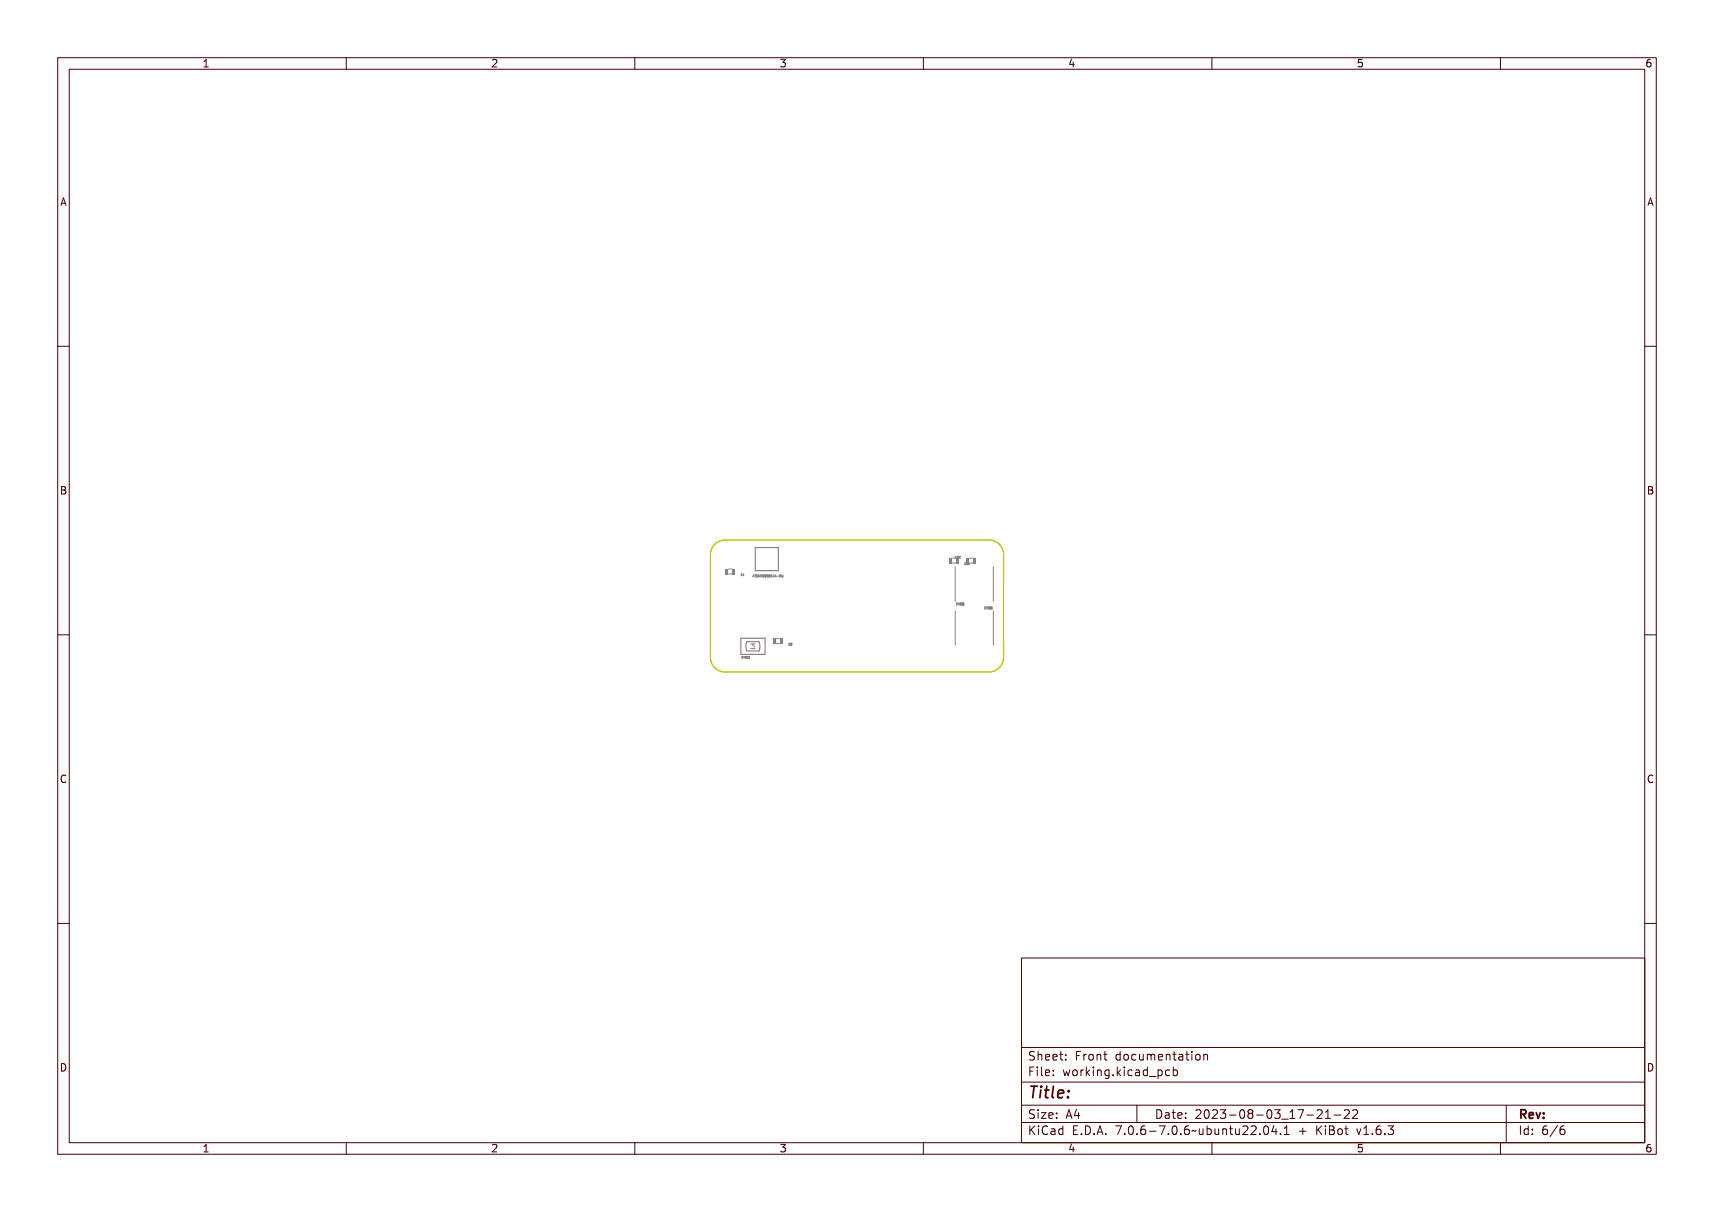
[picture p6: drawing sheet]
<svg xmlns="http://www.w3.org/2000/svg" width="297mm" height="210mm" viewBox="0 0 297 210" stroke-linecap="round" stroke-linejoin="round" font-family="sans-serif">
<defs><g id="words">
<text font-size="2.7" fill="#480000" x="178" y="190.3">Title:</text>
<g font-size="2" fill="#480000">
<text x="178" y="183.7">Sheet: Front documentation</text>
<text x="178" y="186.5">File: working.kicad_pcb</text>
<text x="178" y="193.9">Size: A4</text>
<text x="178" y="196.6">KiCad E.D.A. 7.0.6-7.0.6~ubuntu22.04.1 + KiBot v1.6.3</text>
<text x="200" y="193.9">Date: 2023-08-03_17-21-22</text>
<text x="263" y="196.6">Id: 6/6</text>
<text x="263" y="193.9">Rev:</text>
</g>
<g font-size="1.7" fill="#480000">
<text x="35" y="11.7">1</text>
<text x="85" y="11.7">2</text>
<text x="135" y="11.7">3</text>
<text x="185" y="11.7">4</text>
<text x="235" y="11.7">5</text>
<text x="285" y="11.7">6</text>
<text x="10.5" y="35.7">A</text>
<text x="285.5" y="35.7">A</text>
<text x="10.5" y="85.6">B</text>
<text x="285.5" y="85.6">B</text>
<text x="10.5" y="135.7">C</text>
<text x="285.5" y="135.7">C</text>
<text x="10.5" y="185.6">D</text>
<text x="285.5" y="185.6">D</text>
<text x="35" y="199.7">1</text>
<text x="85" y="199.7">2</text>
<text x="135" y="199.7">3</text>
<text x="185" y="199.7">4</text>
<text x="235" y="199.7">5</text>
<text x="285" y="199.7">6</text>
</g>
<g font-size=".5" fill="#848484">
<text x="128.3" y="99.8">1k</text>
<text x="130.4" y="100">ATSAMD09D14A-MU</text>
<text x="165.7" y="96.7">10K</text>
<text x="167" y="97.9">10k</text>
<text x="165.6" y="104.9">EVQQ</text>
<text x="170.8" y="105.5">EVQQ</text>
<text x="136.6" y="111.9">10</text>
<text x="128.4" y="114.1">KMR2</text>
</g>
</g></defs>
<g fill="none" stroke="#848484" stroke-width=".17">
<path d="M130.5 99.7l.2 .3-.1-.1-.2 .1zM130.5 99.7l.1 .2h-.1zM130.7 99.7h.3h-.2v.3zM131 99.7h.2l-.2 .1a.13 .13 0 0 1 .2 .1 .13 .13 0 0 1-.2 .1l.2-.1zM131.4 99.7l.1 .3v-.1l-.2 .1zM131.4 99.7l.1 .2h-.1zM131.6 99.7l.1 .2 .1-.2v.3v-.3l-.1 .2-.1-.2v.3zM131.9 99.7a.18 .18 0 0 1 .2 .1 .18 .18 0 0 1-.2 .2zM131.9 99.7l.1 .1v.2zM132.2 99.7l.1 .1v.2zM132.5 99.7a.17 .17 0 0 1 .2 .2 .17 .17 0 0 1-.2 .1l.1-.1h-.1zM132.7 99.7a.18 .18 0 0 1 .3 .1 .18 .18 0 0 1-.3 .2z"/>
<path d="M132.8 99.7l.1 .1v.2zM133.1 99.7h.1l.1 .3h-.2zM133.5 99.7v.3l-.2-.1zM133.5 99.7v.2h-.1zM133.7 99.7l.2 .3-.1-.1-.2 .1zM133.7 99.7l.1 .2h-.1zM134 99.9h.1zM134.2 99.7l.1 .2 .1-.2v.3v-.3l-.1 .2-.1-.2v.3zM134.5 99.7l.1 .3 .1-.3v.3h-.2zM135.1 100v-.4l.1 .3 .1-.3v.4M135.5 99.6v.3l.1 .1M135.7 100h-.1"/>
<path d="M135.7 99.6v.4M165.5 96.7h.2M165.6 96.5h-.1M165.7 96.4h.1l.1 .3h-.2zM166.1 96.4l.1 .1-.1 .2zM166.3 96.4v.1l.2-.1-.1 .1 .1 .2-.1-.1-.1 .1zM167.1 97.6l.1-.1 .1 .4h-.2zM167.4 97.6l.1 .1v.2zM167.7 97.5v.2l.2-.1-.1 .1 .1 .2-.1-.1-.1 .1zM128.5 113.8v.1l.2-.1-.1 .1 .1 .2-.1-.1-.1 .1zM128.7 113.8l.2 .2 .1-.2v.3v-.3l-.1 .2-.1-.2-.1 .3zM129.1 113.8l.2 .1v.2l-.2-.1v.1z"/>
<path d="M129.1 113.8l.1 .1-.1 .1zM129.3 113.8a.16 .16 0 0 1 .3 .1 .16 .16 0 0 1-.2 .2h.2h-.3l.2-.2zM129.7 113.7l.2 .1M129.9 113.8h.1M129.9 113.8l-.2 .3h.2M130.1 111.6h.8M130.1 112.4h.8M130.5 111.6v.2l.3 .3M130.5 112.3v.1M134.4 110.7h.7M134.4 111.5h.7M165.7 104.5h.2l-.2 .1 .2 .1h-.2v.1l.2 .1h-.2z"/>
<path d="M165.9 104.5l.2 .3 .1-.3-.1 .4zM166.3 104.6h.1v.2zM166.6 104.6h.1v.2zM166.9 104.8l.1 .1M166.9 104.5l.1 .1-.1 .2M170.6 105.3h.2M170.8 105.1h-.2v.4h.2M170.9 105.1h.2l-.2 .1v.1h.2h-.2v.2h.2h-.2zM171.1 105.1l.2 .4 .1-.4-.1 .4zM171.5 105.2l.1 .1v.2zM171.8 105.2l.1 .1-.1 .2z"/>
<circle cx="132.2" cy="99.8" r=".17"/>
<circle cx="132.3" cy="99.8" r=".03"/>
<circle cx="132.6" cy="99.8" r=".08"/>
<circle cx="166.1" cy="96.5" r=".17"/>
<circle cx="166.1" cy="96.6" r=".03"/>
<circle cx="167.5" cy="97.7" r=".17"/>
<circle cx="167.5" cy="97.7" r=".03"/>
<circle cx="166.4" cy="104.7" r=".15"/>
<circle cx="166.7" cy="104.7" r=".15"/>
<circle cx="171.6" cy="105.4" r=".15"/>
<circle cx="171.9" cy="105.4" r=".15"/>
</g>
<path d="M128.4 110.6h4.2v2.8h-4.2zM129.4 111.2h2.1a2.09 2.09 0 0 1 0 1.6h-2.1a2.09 2.09 0 0 1 0-1.6z" fill="none" stroke="#848484" stroke-width=".2"/>
<g fill="#848484">
<path d="M133.9 110.6h.5v1h-.5z" fill-rule="evenodd"/>
<path d="M135.1 110.6h.5v1h-.5z" fill-rule="evenodd"/>
</g>
<path d="M164.9 96.7h.7M164.9 97.5h.7" fill="none" stroke="#848484" stroke-width=".17"/>
<g fill="#848484">
<path d="M164.4 96.7h.5v.9h-.5z" fill-rule="evenodd"/>
<path d="M165.6 96.7h.5v.9h-.5z" fill-rule="evenodd"/>
</g>
<path d="M126.2 98.6h.7M126.2 99.5h.7" fill="none" stroke="#848484" stroke-width=".17"/>
<g fill="#848484">
<path d="M125.7 98.6h.5v.9h-.5z" fill-rule="evenodd"/>
<path d="M126.9 98.6h.5v.9h-.5z" fill-rule="evenodd"/>
</g>
<path d="M168 97.6h.7M168 96.7h.7M165.5 105.8v6M172.1 105.8v6" fill="none" stroke="#848484" stroke-width=".17"/>
<path d="M130.9 94.9h4v4h-4z" fill="none" stroke="#848484" stroke-width=".2"/>
<g fill="#848484">
<path d="M168.7 96.7h.5v.9h-.5z" fill-rule="evenodd"/>
<path d="M167.5 96.7h.5v.9h-.5z" fill-rule="evenodd"/>
</g>
<path d="M165.5 98.2v6M172.1 98.2v6" fill="none" stroke="#848484" stroke-width=".17"/>
<path d="M124.1 94.1l1-.5h.5h45.8a2.54 2.54 0 0 1 2.5 2.5v17.8a2.54 2.54 0 0 1-2.5 2.5h-45.8a2.54 2.54 0 0 1-2.5-2.5v-17.8a2.54 2.54 0 0 1 1-2z" fill="none" stroke="#c2c200" stroke-width=".17"/>
<g fill="none" stroke="#480000" stroke-width=".17">
<path d="M10 10h277v190h-277zM12 12h273v186h-273zM60 10v2M110 10v2M160 10v2M210 10v2M260 10v2M10 60h2M285 60h2M10 110h2M285 110h2M10 160h2"/>
<path d="M285 160h2M177 166h108v32h-108zM60 198v2M110 198v2M160 198v2M177 181.5h108M177 187.5h108M177 191.5h108M177 194.5h108M178.1 195.2h.2v.6l.6-.6h.3l-.6 .6 .6 .8h-.2l-.5-.7-.2 .2v.5h-.2zM178.2 185h.9v.2h-.7v.4h.6v.2h-.6v.7h-.2zM178.3 182.4l.5-.1h.2v.2a.31 .31 0 0 0-.5-.1 .31 .31 0 0 0 0 .5 .5 .5 0 0 1 .6 .6 .5 .5 0 0 1-.8 .2l-.1-.2a.34 .34 0 0 0 .4 .1 .34 .34 0 0 0 .1-.5 .47 .47 0 0 1-.5-.2 .47 .47 0 0 1 .1-.5z"/>
<path d="M178.3 192.5l.5-.1h.2v.2a.31 .31 0 0 0-.5-.1 .31 .31 0 0 0 0 .5 .5 .5 0 0 1 .6 .6 .5 .5 0 0 1-.8 .2l-.1-.2a.34 .34 0 0 0 .4 .1 .34 .34 0 0 0 .1-.5 .47 .47 0 0 1-.5-.2 .47 .47 0 0 1 .1-.5zM179.4 182.2h.2v.6a.35 .35 0 0 1 .4-.1 .35 .35 0 0 1 .2 .4v.6h-.2v-.8h-.4v.8h-.2zM179.5 185.4h.4v.9h.4v.2h-.9v-.2h.3v-.8h-.2zM179.5 192.8h.4v.9h.4v.1h-.9v-.1h.3v-.8h-.2zM179.5 195.6h.4v.9h.4v.1h-.9v-.1h.3v-.8h-.2zM179.7 184.9h.2v.3h-.2zM179.7 192.3h.2v.3h-.2zM179.7 195.1h.2v.3h-.2zM180.6 184.9h.4v1.3l.4 .1v.2l-.5-.2v-1.2h-.3zM180.6 192.8h.8v.1l-.6 .8h.6v.1h-.8v-.1l.6-.8h-.6zM180.7 182.8a.49 .49 0 0 1 .6-.1 .49 .49 0 0 1 .2 .5h-.8a.42 .42 0 0 0 .3 .4 .42 .42 0 0 0 .4-.1v.2a.6 .6 0 0 1-.8-.1 .6 .6 0 0 1 .1-.8zM180.7 195.4l.5-.2h.3v.2a.43 .43 0 0 0-.6 0 .43 .43 0 0 0-.2 .5 .43 .43 0 0 0 .2 .5 .43 .43 0 0 0 .6 0v.2a.66 .66 0 0 1-.8-.1 .66 .66 0 0 1-.1-.8z"/>
<path d="M180.8 182.9l.4-.1 .1 .3h-.6zM181.8 195.6h.2a.45 .45 0 0 1 .5 0 .45 .45 0 0 1 .1 .4v.6h-.1v-.1a.38 .38 0 0 1-.5 .2 .38 .38 0 0 1-.2-.5 .38 .38 0 0 1 .4-.2h.3a.35 .35 0 0 0-.3-.4 .35 .35 0 0 0-.4 .2zM181.9 182.8a.49 .49 0 0 1 .6-.1 .49 .49 0 0 1 .2 .5h-.8a.42 .42 0 0 0 .3 .4 .42 .42 0 0 0 .5-.1v.2a.6 .6 0 0 1-.9-.1 .6 .6 0 0 1 .1-.8zM181.9 185.5a.49 .49 0 0 1 .6-.1 .49 .49 0 0 1 .2 .5h-.8a.42 .42 0 0 0 .3 .4 .42 .42 0 0 0 .5-.1v.2a.6 .6 0 0 1-.9-.1 .6 .6 0 0 1 .1-.8zM181.9 192.9a.49 .49 0 0 1 .6-.1 .49 .49 0 0 1 .2 .5h-.8a.42 .42 0 0 0 .3 .4 .42 .42 0 0 0 .5-.1v.2a.6 .6 0 0 1-.9-.1 .6 .6 0 0 1 .1-.8zM182 196.2l.5-.1a.31 .31 0 0 1-.2 .4 .31 .31 0 0 1-.4-.1zM182 182.9l.4-.1 .1 .3h-.6zM182 185.6l.4-.1 .1 .3h-.6zM182 193l.4-.1 .1 .3h-.6zM183 195.7l.4-.2 .2 .2v-.6h.2v1.5h-.2v-.1a.42 .42 0 0 1-.5 .1 .42 .42 0 0 1-.2-.5zM183.2 195.8l.1-.1a.4 .4 0 0 1 .3 .4 .4 .4 0 0 1-.3 .4l-.2-.2zM183.2 182.3h.2v.4h.4v.1h-.4l.1 .8h.3v.1h-.2a.3 .3 0 0 1-.4-.3v-.6h-.3v-.1h.3z"/>
<path d="M183.3 185.4h.2v.3h-.2zM183.3 186.2h.2v.3h-.2zM183.3 192.8h.2v.3h-.2zM183.3 193.6h.2v.2h-.2zM184.5 182.7h.2v.3h-.2zM184.5 183.5h.2v.2h-.2zM185.2 185.4h.2l.2 .8 .1-.5h.2l.2 .5 .1-.8h.2l-.2 1.1h-.2l-.2-.7-.2 .7h-.1zM185.4 195.2h.9v.2h-.7v.4h.6v.2h-.6v.5h.7v.1h-.9zM185.7 192.4h.2l.5 1.4h-.2l-.1-.3h-.5l-.1 .3h-.2zM185.8 192.6l.2 .7h-.4zM186.6 182.3h.9v.2h-.7v.4h.6v.2h-.6v.6h-.2zM186.7 185.5a.52 .52 0 0 1 .8 .4 .52 .52 0 0 1-.8 .4l-.1-.4z"/>
<path d="M186.8 185.6l.1-.1a.39 .39 0 0 1 .4 .4 .39 .39 0 0 1-.4 .4l-.1-.2zM186.9 196.4h.2v.2h-.2zM187.1 192.4h.2v.9h.2v.2h-.2v.3h-.2v-.3h-.6v-.2zM187.1 192.6v.7h-.4zM187.8 195.2a.76 .76 0 0 1 .9 .7 .76 .76 0 0 1-.9 .7zM188 195.4a.57 .57 0 0 1 .5 .5 .57 .57 0 0 1-.5 .6zM188 182.7h.2v.2a.3 .3 0 0 1 .3-.3 .3 .3 0 0 1 .3 .3 .37 .37 0 0 0-.5-.1 .37 .37 0 0 0-.1 .4v.5h-.2zM188 185.4h.2v.2a.3 .3 0 0 1 .3-.3 .3 .3 0 0 1 .3 .3 .37 .37 0 0 0-.5-.1 .37 .37 0 0 0-.1 .4v.6h-.2zM189.1 184.9h.1v.9l.5-.4h.2l-.4 .4 .5 .7h-.2l-.4-.6-.2 .1v.5h-.1zM189.1 182.8a.52 .52 0 0 1 .8 .4 .52 .52 0 0 1-.8 .4l-.1-.4zM189.2 182.9l.1-.1a.39 .39 0 0 1 .4 .4 .39 .39 0 0 1-.4 .4l-.1-.2zM189.3 196.4h.3v.2h-.3z"/>
<path d="M190.2 182.7h.2v.1a.35 .35 0 0 1 .4-.1 .35 .35 0 0 1 .3 .4v.6h-.2l-.1-.8h-.3l-.1 .8h-.2zM190.3 185.4h.4v.9h.4v.2h-.9v-.2h.4v-.8h-.3zM190.5 195.2h.3l.4 1.4h-.2l-.1-.3h-.5l-.1 .3h-.2zM190.6 184.9h.1v.3h-.1zM190.6 195.4l.2 .7h-.4zM191.4 185.4h.2v.1a.35 .35 0 0 1 .4-.1 .35 .35 0 0 1 .3 .4v.7h-.2l-.1-.9h-.3l-.1 .9h-.2zM191.7 182.3h.1v.4h.4v.1h-.4l.1 .8h.3v.1h-.2a.3 .3 0 0 1-.3-.3v-.6h-.3v-.1h.3zM191.7 196.4h.3v.2h-.3zM192.7 185.5l.3-.2 .3 .2v-.1h.2v1a.53 .53 0 0 1-.8 .4v-.2a.36 .36 0 0 0 .4 .1 .36 .36 0 0 0 .2-.4l-.1 .1a.53 .53 0 0 1-.7-.3 .53 .53 0 0 1 .2-.6zM192.8 185.6l.1-.1a.39 .39 0 0 1 .4 .4 .39 .39 0 0 1-.4 .4l-.1-.2zM193.8 195.2h.9l-.5 1.4h-.2l.5-1.2h-.7zM193.9 182.8l.3-.2 .3 .2v-.6h.2v1.5h-.2v-.1a.42 .42 0 0 1-.6 .1 .42 .42 0 0 1-.1-.5z"/>
<path d="M194.1 182.8a.4 .4 0 0 1 .4 .4 .4 .4 0 0 1-.4 .4l-.2-.4zM194.1 186.2h.3v.3h-.3zM195.1 184.9h.2v.9l.4-.4h.3l-.5 .4 .5 .7h-.2l-.4-.6-.1 .1v.5h-.2zM195.1 182.8a.52 .52 0 0 1 .8 .4 .52 .52 0 0 1-.8 .4l-.1-.4zM195.2 182.9l.1-.1a.39 .39 0 0 1 .4 .4 .39 .39 0 0 1-.4 .4l-.1-.2zM195.3 196.4h.3v.2h-.3zM196.3 185.4h.5v.9h.3v.2h-.9v-.2h.4v-.8h-.3zM196.3 195.4a.5 .5 0 0 1 .7-.1 .5 .5 0 0 1 .1 .6 .52 .52 0 0 1-.4 .8 .52 .52 0 0 1-.5-.8zM196.4 182.8a.39 .39 0 0 1 .4-.2 .39 .39 0 0 1 .3 .3 .4 .4 0 0 0-.6 0 .4 .4 0 0 0 0 .6 .4 .4 0 0 0 .6 0 .41 .41 0 0 1-.4 .3 .41 .41 0 0 1-.4-.3v-.5zM196.5 195.4a.57 .57 0 0 1 .4 .9l-.3 .2a.86 .86 0 0 1-.1-1.1zM196.6 184.9h.2v.3h-.2zM197 191.5v3"/>
<path d="M197.4 182.7h.2v.8l.2 .1 .3-.2v-.7h.2v1h-.2v-.1a.35 .35 0 0 1-.4 .2 .35 .35 0 0 1-.3-.5zM197.6 185.5a.39 .39 0 0 1 .4-.2 .39 .39 0 0 1 .3 .3 .4 .4 0 0 0-.6 0 .4 .4 0 0 0 0 .6 .4 .4 0 0 0 .6 0 .41 .41 0 0 1-.4 .3 .41 .41 0 0 1-.4-.3v-.5zM197.7 196.4h.3v.2h-.3zM198.6 182.7h.1l.2-.1a.22 .22 0 0 0 .2 .2 .22 .22 0 0 0 .2-.2l.2 .3 .1 .8h-.2v-.8l-.1-.1-.2 .1v.8h-.1v-.8l-.2-.1-.1 .1v.8h-.1zM198.7 185.4h.1a.45 .45 0 0 1 .5 0 .45 .45 0 0 1 .2 .4v.7h-.2v-.2a.38 .38 0 0 1-.5 .2 .38 .38 0 0 1-.2-.5 .38 .38 0 0 1 .5-.2h.2a.35 .35 0 0 0-.3-.4 .35 .35 0 0 0-.3 .2zM198.7 195.4l.5-.2h.2v.2a.43 .43 0 0 0-.5 0 .43 .43 0 0 0-.1 .5 .48 .48 0 0 1 .7 0 .48 .48 0 0 1-.1 .7 .48 .48 0 0 1-.7-.1l-.1-.6zM198.8 186l.5-.1a.31 .31 0 0 1-.1 .4 .31 .31 0 0 1-.4-.1zM198.9 195.9a.29 .29 0 0 1 .4 .1 .29 .29 0 0 1-.1 .4 .29 .29 0 0 1-.4-.1zM199.9 185.5l.3-.2 .3 .2v-.6h.2v1.6h-.2v-.2a.42 .42 0 0 1-.5 .1 .42 .42 0 0 1-.2-.5zM199.9 182.8a.49 .49 0 0 1 .6-.1 .49 .49 0 0 1 .2 .5h-.7a.42 .42 0 0 0 .2 .4 .42 .42 0 0 0 .5-.1v.2a.6 .6 0 0 1-.8-.1 .6 .6 0 0 1 0-.8zM200 196h.5v.2h-.5zM200 185.6l.1-.1a.39 .39 0 0 1 .4 .4 .39 .39 0 0 1-.4 .4l-.1-.2z"/>
<path d="M200.1 182.9l.3-.1 .2 .3h-.6zM200.1 192.4a.76 .76 0 0 1 1 .7 .76 .76 0 0 1-1 .7zM200.3 192.6a.57 .57 0 0 1 .6 .5 .57 .57 0 0 1-.6 .6zM200.9 186.8l1.2 .1zM201 195.2h.9l-.5 1.4h-.2l.5-1.2h-.7zM201.1 182.7h.1v.1a.35 .35 0 0 1 .5-.1 .35 .35 0 0 1 .2 .4v.6h-.2v-.8h-.4l-.1 .8h-.1zM201.4 192.8h.2a.45 .45 0 0 1 .5 0 .45 .45 0 0 1 .1 .4v.6h-.1v-.1a.38 .38 0 0 1-.5 .2 .38 .38 0 0 1-.2-.5 .38 .38 0 0 1 .4-.2h.3a.35 .35 0 0 0-.3-.4 .35 .35 0 0 0-.4 .2zM201.6 193.4l.5-.1a.31 .31 0 0 1-.2 .4 .31 .31 0 0 1-.4-.1zM202.2 185.4h.2v.1a.46 .46 0 0 1 .6 0 .46 .46 0 0 1 .1 .6 .39 .39 0 0 1-.2 .4 .39 .39 0 0 1-.5-.2v.6h-.2zM202.5 182.3h.2v.4h.4v.1h-.4v.8h.4v.1h-.2a.3 .3 0 0 1-.4-.3v-.6h-.3v-.1h.3zM202.5 185.6l.1-.1a.4 .4 0 0 1 .4 .4 .4 .4 0 0 1-.4 .4l-.2-.2zM202.5 196.4h.3v.2h-.3z"/>
<path d="M202.8 192.4h.2v.4h.4v.1h-.4l.1 .8h.3v.1h-.2a.3 .3 0 0 1-.4-.3v-.6h-.3v-.1h.3zM203.5 182.7h.2a.45 .45 0 0 1 .4 0 .45 .45 0 0 1 .2 .4v.6h-.2v-.1a.38 .38 0 0 1-.5 .2 .38 .38 0 0 1-.2-.5 .38 .38 0 0 1 .5-.2h.2a.35 .35 0 0 0-.2-.4 .35 .35 0 0 0-.4 .2zM203.5 195.4a.5 .5 0 0 1 .7-.1 .5 .5 0 0 1 .1 .6 .52 .52 0 0 1-.4 .8 .52 .52 0 0 1-.5-.8zM203.6 185.5a.39 .39 0 0 1 .4-.2 .39 .39 0 0 1 .3 .3 .4 .4 0 0 0-.5 0 .4 .4 0 0 0 0 .6 .4 .4 0 0 0 .5 0 .41 .41 0 0 1-.4 .3 .41 .41 0 0 1-.4-.3v-.5zM203.7 183.3l.4-.1a.31 .31 0 0 1-.1 .4 .31 .31 0 0 1-.4-.1zM203.7 195.4a.57 .57 0 0 1 .4 .9l-.2 .2a.86 .86 0 0 1-.2-1.1zM203.9 192.9a.49 .49 0 0 1 .6-.1 .49 .49 0 0 1 .2 .5h-.8a.42 .42 0 0 0 .3 .4 .42 .42 0 0 0 .5-.1v.2a.6 .6 0 0 1-.9-.1 .6 .6 0 0 1 .1-.8zM204 193l.4-.1 .1 .3h-.6zM204.7 184.9h.1v.6a.45 .45 0 0 1 .7 0 .45 .45 0 0 1 0 .6 .39 .39 0 0 1-.2 .4 .39 .39 0 0 1-.5-.2v.2h-.1zM204.9 182.3h.2v.4h.4v.1h-.4v.8h.4v.1h-.2a.3 .3 0 0 1-.4-.3v-.6h-.3v-.1h.3zM204.9 185.6l.1-.1a.39 .39 0 0 1 .4 .4 .39 .39 0 0 1-.4 .4l-.1-.2zM204.9 196.4h.3v.2h-.3z"/>
<path d="M205.3 192.8h.2v.3h-.2zM205.3 193.6h.2v.2h-.2zM205.9 182.7h.5v.9h.3v.1h-.9v-.1h.4v-.8h-.3zM205.9 195.4l.5-.2h.2v.2a.43 .43 0 0 0-.5 0 .43 .43 0 0 0-.1 .5 .48 .48 0 0 1 .7 0 .48 .48 0 0 1-.1 .7 .48 .48 0 0 1-.7-.1l-.1-.6zM206.1 195.9a.29 .29 0 0 1 .4 .1 .29 .29 0 0 1-.1 .4 .29 .29 0 0 1-.4-.1zM206.2 182.2h.2v.3h-.2zM207 196l.3-.1 .5 .1 .2-.1a.38 .38 0 0 1-.7 .2l-.3 .1zM207.1 182.8a.52 .52 0 0 1 .8 .4 .52 .52 0 0 1-.8 .4l-.1-.4zM207.3 182.9l.1-.1a.39 .39 0 0 1 .4 .4 .39 .39 0 0 1-.4 .4l-.2-.2zM207.4 192.5a.53 .53 0 0 1 .8 .1 .53 .53 0 0 1-.3 .7l-.3 .4h.7v.1h-.9v-.1l.3-.4a.49 .49 0 0 0 .2-.7l-.5 .1zM208.3 182.7h.1v.1a.35 .35 0 0 1 .5-.1 .35 .35 0 0 1 .2 .4v.6h-.2v-.8h-.4l-.1 .8h-.1zM208.3 195.6h.1l.1 .8 .2 .1 .2-.2v-.7h.2v1h-.2v-.1a.35 .35 0 0 1-.4 .2 .35 .35 0 0 1-.2-.5z"/>
<path d="M208.7 192.6a.5 .5 0 0 1 .6-.1 .5 .5 0 0 1 .2 .6 .52 .52 0 0 1-.5 .8 .52 .52 0 0 1-.4-.8zM208.9 192.6a.57 .57 0 0 1 .4 .9l-.3 .2a.86 .86 0 0 1-.1-1.1zM209.5 195.1h.2v.6a.45 .45 0 0 1 .6-.1 .45 .45 0 0 1 .1 .7 .39 .39 0 0 1-.3 .4 .39 .39 0 0 1-.4-.2v.1h-.2zM209.7 195.8l.1-.1a.4 .4 0 0 1 .4 .4 .4 .4 0 0 1-.4 .4l-.1-.2zM209.8 192.5a.53 .53 0 0 1 .8 .1 .53 .53 0 0 1-.3 .7l-.3 .4h.7v.1h-.9v-.1l.3-.4a.49 .49 0 0 0 .2-.7l-.5 .1zM210 198v2M210.7 195.6h.2v.8l.2 .1 .2-.2v-.7h.2v1h-.2v-.1a.35 .35 0 0 1-.4 .2 .35 .35 0 0 1-.2-.5zM211 192.4a.46 .46 0 0 1 .6 0 .46 .46 0 0 1 .1 .6l-.1 .1a.45 .45 0 0 1 .2 .6 .45 .45 0 0 1-.6 .2l-.2-.1v-.2a.35 .35 0 0 0 .5 .1 .35 .35 0 0 0 0-.5h-.3v-.2a.28 .28 0 0 0 .4-.1 .28 .28 0 0 0 0-.3 .28 .28 0 0 0-.4 0h-.2zM211.9 195.6h.2v.1a.35 .35 0 0 1 .4-.1 .35 .35 0 0 1 .2 .4v.6h-.2v-.8h-.4v.8h-.2zM212.4 193.2h.5v.2h-.5zM213.3 195.2h.2v.4h.4v.1h-.4v.8h.4v.1h-.2a.3 .3 0 0 1-.4-.3v-.6h-.3v-.1h.3zM213.5 192.6a.5 .5 0 0 1 .6-.1 .5 .5 0 0 1 .2 .6 .52 .52 0 0 1-.5 .8 .52 .52 0 0 1-.4-.8z"/>
<path d="M213.7 192.6a.57 .57 0 0 1 .4 .9l-.3 .2a.86 .86 0 0 1-.1-1.1zM214.3 195.6h.2v.8l.2 .1 .2-.2v-.7h.2v1h-.2v-.1a.35 .35 0 0 1-.4 .2 .35 .35 0 0 1-.2-.5zM214.7 192.5a.41 .41 0 0 1 .7-.1 .41 .41 0 0 1-.2 .7 .42 .42 0 0 1 .2 .6 .42 .42 0 0 1-.7 0 .42 .42 0 0 1 .2-.6l-.3-.2zM215.5 195.3a.53 .53 0 0 1 .8 .1 .53 .53 0 0 1-.3 .7l-.3 .4h.6v.1h-.9v-.1l.4-.4a.49 .49 0 0 0 .2-.8l-.5 .2zM216 193.2h.5v.2h-.5zM216.7 195.3a.53 .53 0 0 1 .8 .1 .53 .53 0 0 1-.3 .7l-.3 .4h.6v.1h-.9v-.1l.4-.4a.49 .49 0 0 0 .2-.8l-.5 .2zM217.1 192.6a.5 .5 0 0 1 .7-.1 .5 .5 0 0 1 .1 .6 .52 .52 0 0 1-.5 .8 .52 .52 0 0 1-.4-.8zM217.3 192.6a.57 .57 0 0 1 .4 .9l-.3 .2a.86 .86 0 0 1-.1-1.1zM218.2 196.4h.2v.2h-.2zM218.2 192.4a.46 .46 0 0 1 .6 0 .46 .46 0 0 1 .1 .6l-.1 .1a.45 .45 0 0 1 .2 .6 .45 .45 0 0 1-.6 .2l-.2-.1v-.2a.35 .35 0 0 0 .5 .1 .35 .35 0 0 0 0-.5h-.3v-.2a.28 .28 0 0 0 .4-.1 .28 .28 0 0 0 0-.3 .28 .28 0 0 0-.4 0h-.2zM219.2 195.4a.5 .5 0 0 1 .6-.1 .5 .5 0 0 1 .2 .6 .52 .52 0 0 1-.5 .8 .52 .52 0 0 1-.5-.8zM219.2 194.2l1.3 .1z"/>
<path d="M219.4 195.4a.57 .57 0 0 1 .3 .9l-.2 .2a.86 .86 0 0 1-.1-1.1zM220.7 192.5l.5-.1v1.3h.3v.1h-.8v-.1h.3v-1.1h-.3zM220.8 195.2h.2v.9h.2v.2h-.2v.3h-.2v-.3h-.6v-.2zM220.8 195.4v.7h-.4zM221.8 196.4h.2v.2h-.2zM221.8 192.4h.9l-.5 1.4h-.2l.5-1.2h-.7zM222.8 195.3l.5-.1v1.3h.3v.1h-.8v-.1h.3v-1.1h-.3zM223.2 193.2h.5v.2h-.5zM224.2 192.5a.53 .53 0 0 1 .8 .1 .53 .53 0 0 1-.3 .7l-.3 .4h.7v.1h-.9v-.1l.3-.4a.49 .49 0 0 0 .2-.7l-.5 .1zM225.4 195.5h.2v.4h.4v.2h-.4v.4h-.2v-.4h-.4v-.2h.4zM225.5 192.5l.5-.1v1.3h.3v.1h-.8v-.1h.3v-1.1h-.3zM226.8 193.2h.5v.2h-.5z"/>
<path d="M227.5 195.2h.2v.6l.6-.6h.2l-.6 .6 .6 .8h-.2l-.5-.7-.1 .2v.5h-.2zM227.8 192.5a.53 .53 0 0 1 .8 .1 .53 .53 0 0 1-.2 .7l-.4 .4h.7v.1h-.9v-.1l.3-.4a.49 .49 0 0 0 .2-.7l-.5 .1zM228.8 195.6h.4v.9h.4v.1h-.9v-.1h.4v-.8h-.3zM229 192.5a.53 .53 0 0 1 .8 .1 .53 .53 0 0 1-.2 .7l-.4 .4h.7v.1h-.9v-.1l.3-.4a.49 .49 0 0 0 .2-.7l-.5 .1zM229.1 195.1h.1v.3h-.1zM229.9 195.2h.4a.35 .35 0 0 1 .5 .2 .35 .35 0 0 1-.3 .5 .41 .41 0 0 1 .3 .5 .41 .41 0 0 1-.5 .2h-.4zM230.1 196h.2a.27 .27 0 0 1 .3 .2 .27 .27 0 0 1-.3 .3h-.2zM230.1 195.4h.2a.23 .23 0 0 1 .3 .2 .23 .23 0 0 1-.3 .2h-.2zM231.2 193.2h1.1M231.2 195.7a.52 .52 0 0 1 .8 .4 .52 .52 0 0 1-.8 .4l-.1-.4zM231.3 195.8l.1-.1a.39 .39 0 0 1 .4 .4 .39 .39 0 0 1-.4 .4l-.1-.2zM232.6 195.2h.1v.4h.4v.1h-.4l.1 .8h.3v.1h-.2a.3 .3 0 0 1-.3-.3v-.6h-.3v-.1h.3z"/>
<path d="M233 192.4l.2-.1h.3l.2 .1 .1 .3-.1 .2-.8 .9h.9M234.4 192.4l.2-.1h.4l.2 .1v.3v.2l-.9 .9h.9M234.6 195.6h.2l.3 .9 .4-.9h.2l-.4 1h-.3zM236 195.3l.5-.1v1.3h.3v.1h-.8v-.1h.3v-1.1h-.3zM237.4 196.4h.3v.2h-.3zM238.4 195.4l.5-.2h.2v.2a.43 .43 0 0 0-.5 0 .43 .43 0 0 0-.1 .5 .48 .48 0 0 1 .7 0 .48 .48 0 0 1-.1 .7 .48 .48 0 0 1-.7-.1l-.1-.6zM238.6 195.9a.29 .29 0 0 1 .4 .1 .29 .29 0 0 1-.1 .4 .29 .29 0 0 1-.4-.1zM239.8 196.4h.3v.2h-.3zM240.7 195.2a.46 .46 0 0 1 .6 0 .46 .46 0 0 1 .1 .6l-.1 .1a.45 .45 0 0 1 .2 .6 .45 .45 0 0 1-.6 .2l-.2-.1v-.2a.35 .35 0 0 0 .5 .1 .35 .35 0 0 0 0-.5l-.3-.1v-.1a.28 .28 0 0 0 .4-.1 .28 .28 0 0 0 0-.3 .28 .28 0 0 0-.4 0h-.2zM260 198v2M261 191.5v6.5M263.2 195.2h.8v.2h-.3v1.1h.3v.1h-.8v-.1h.3v-1.1h-.3z"/>
<path d="M264.4 195.7l.3-.2 .3 .2v-.6h.2v1.5h-.2v-.1a.42 .42 0 0 1-.5 .1 .42 .42 0 0 1-.2-.5zM264.6 195.8l.1-.1a.4 .4 0 0 1 .3 .4 .4 .4 0 0 1-.3 .4l-.2-.2zM265.9 195.6h.2v.3h-.2zM265.9 196.4h.2v.2h-.2zM268.1 195.4l.5-.2h.2v.2a.43 .43 0 0 0-.5 0 .43 .43 0 0 0-.2 .5 .48 .48 0 0 1 .7 0 .48 .48 0 0 1-.1 .7 .48 .48 0 0 1-.6-.1l-.2-.6zM268.2 195.9a.29 .29 0 0 1 .4 .1 .29 .29 0 0 1 0 .4 .29 .29 0 0 1-.4-.1zM269.9 195.2h.2l-.8 1.6h-.2zM270.5 195.4l.5-.2h.2v.2a.43 .43 0 0 0-.5 0 .43 .43 0 0 0-.2 .5 .48 .48 0 0 1 .7 0 .48 .48 0 0 1 0 .7 .48 .48 0 0 1-.7-.1l-.1-.6zM270.6 195.9a.29 .29 0 0 1 .4 .1 .29 .29 0 0 1 0 .4 .29 .29 0 0 1-.4-.1z"/>
<circle cx="196.7" cy="195.9" r=".13"/>
<circle cx="203.9" cy="195.9" r=".13"/>
<circle cx="209" cy="193.1" r=".13"/>
<circle cx="213.8" cy="193.1" r=".13"/>
<circle cx="215" cy="193.4" r=".29"/>
<circle cx="215" cy="192.8" r=".25"/>
<circle cx="217.4" cy="193.1" r=".13"/>
<circle cx="219.5" cy="195.9" r=".13"/>
</g>
<g fill="none" stroke="#480000" stroke-width=".3">
<path d="M178.1 188.4h1.4v.2h-.6v1.7h-.2v-1.7h-.6zM179.9 188.8h.7v1.3h.4v.2h-1.2v-.2h.5v-1.1h-.4zM180.3 188.3h.3v.3h-.3zM181.8 188.4h.2v.4h.6v.2h-.6v1l.2 .1h.4v.2a.55 .55 0 0 1-.8-.5v-.8h-.4v-.2h.4zM183 188.3h.6l.1 1.6 .1 .2h.4v.2a.54 .54 0 0 1-.8-.5v-1.4h-.4zM184.8 189a.65 .65 0 0 1 .8-.1 .65 .65 0 0 1 .3 .7h-1.1a.56 .56 0 0 0 .4 .5 .56 .56 0 0 0 .6-.1v.2a.81 .81 0 0 1-1.1-.1 .81 .81 0 0 1 .1-1.1zM185 189.1l.3-.1a.37 .37 0 0 1 .3 .4h-.8zM186.7 188.9h.3v.4h-.3zM186.7 189.9h.3v.4h-.3zM263.1 192.4a.73 .73 0 0 1 .9 .2v.3l-.3 .3 .5 .6h-.2l-.3-.4-.2-.2h-.2v.6h-.2zM263.3 192.6h.2a.26 .26 0 0 1 .3 .2 .26 .26 0 0 1-.2 .3h-.3zM264.5 192.9a.49 .49 0 0 1 .6-.1 .49 .49 0 0 1 .2 .5h-.8a.42 .42 0 0 0 .3 .4 .42 .42 0 0 0 .4-.1v.2a.6 .6 0 0 1-.8-.1 .6 .6 0 0 1 .1-.8z"/>
<path d="M264.6 193l.3-.1 .2 .3h-.6zM265.5 192.8h.2l.3 .9 .3-.9h.2l-.4 1h-.2zM267.1 192.8h.2v.3h-.2zM267.1 193.6h.2v.2h-.2z"/>
</g>
<use href="#words"/>
</svg>
